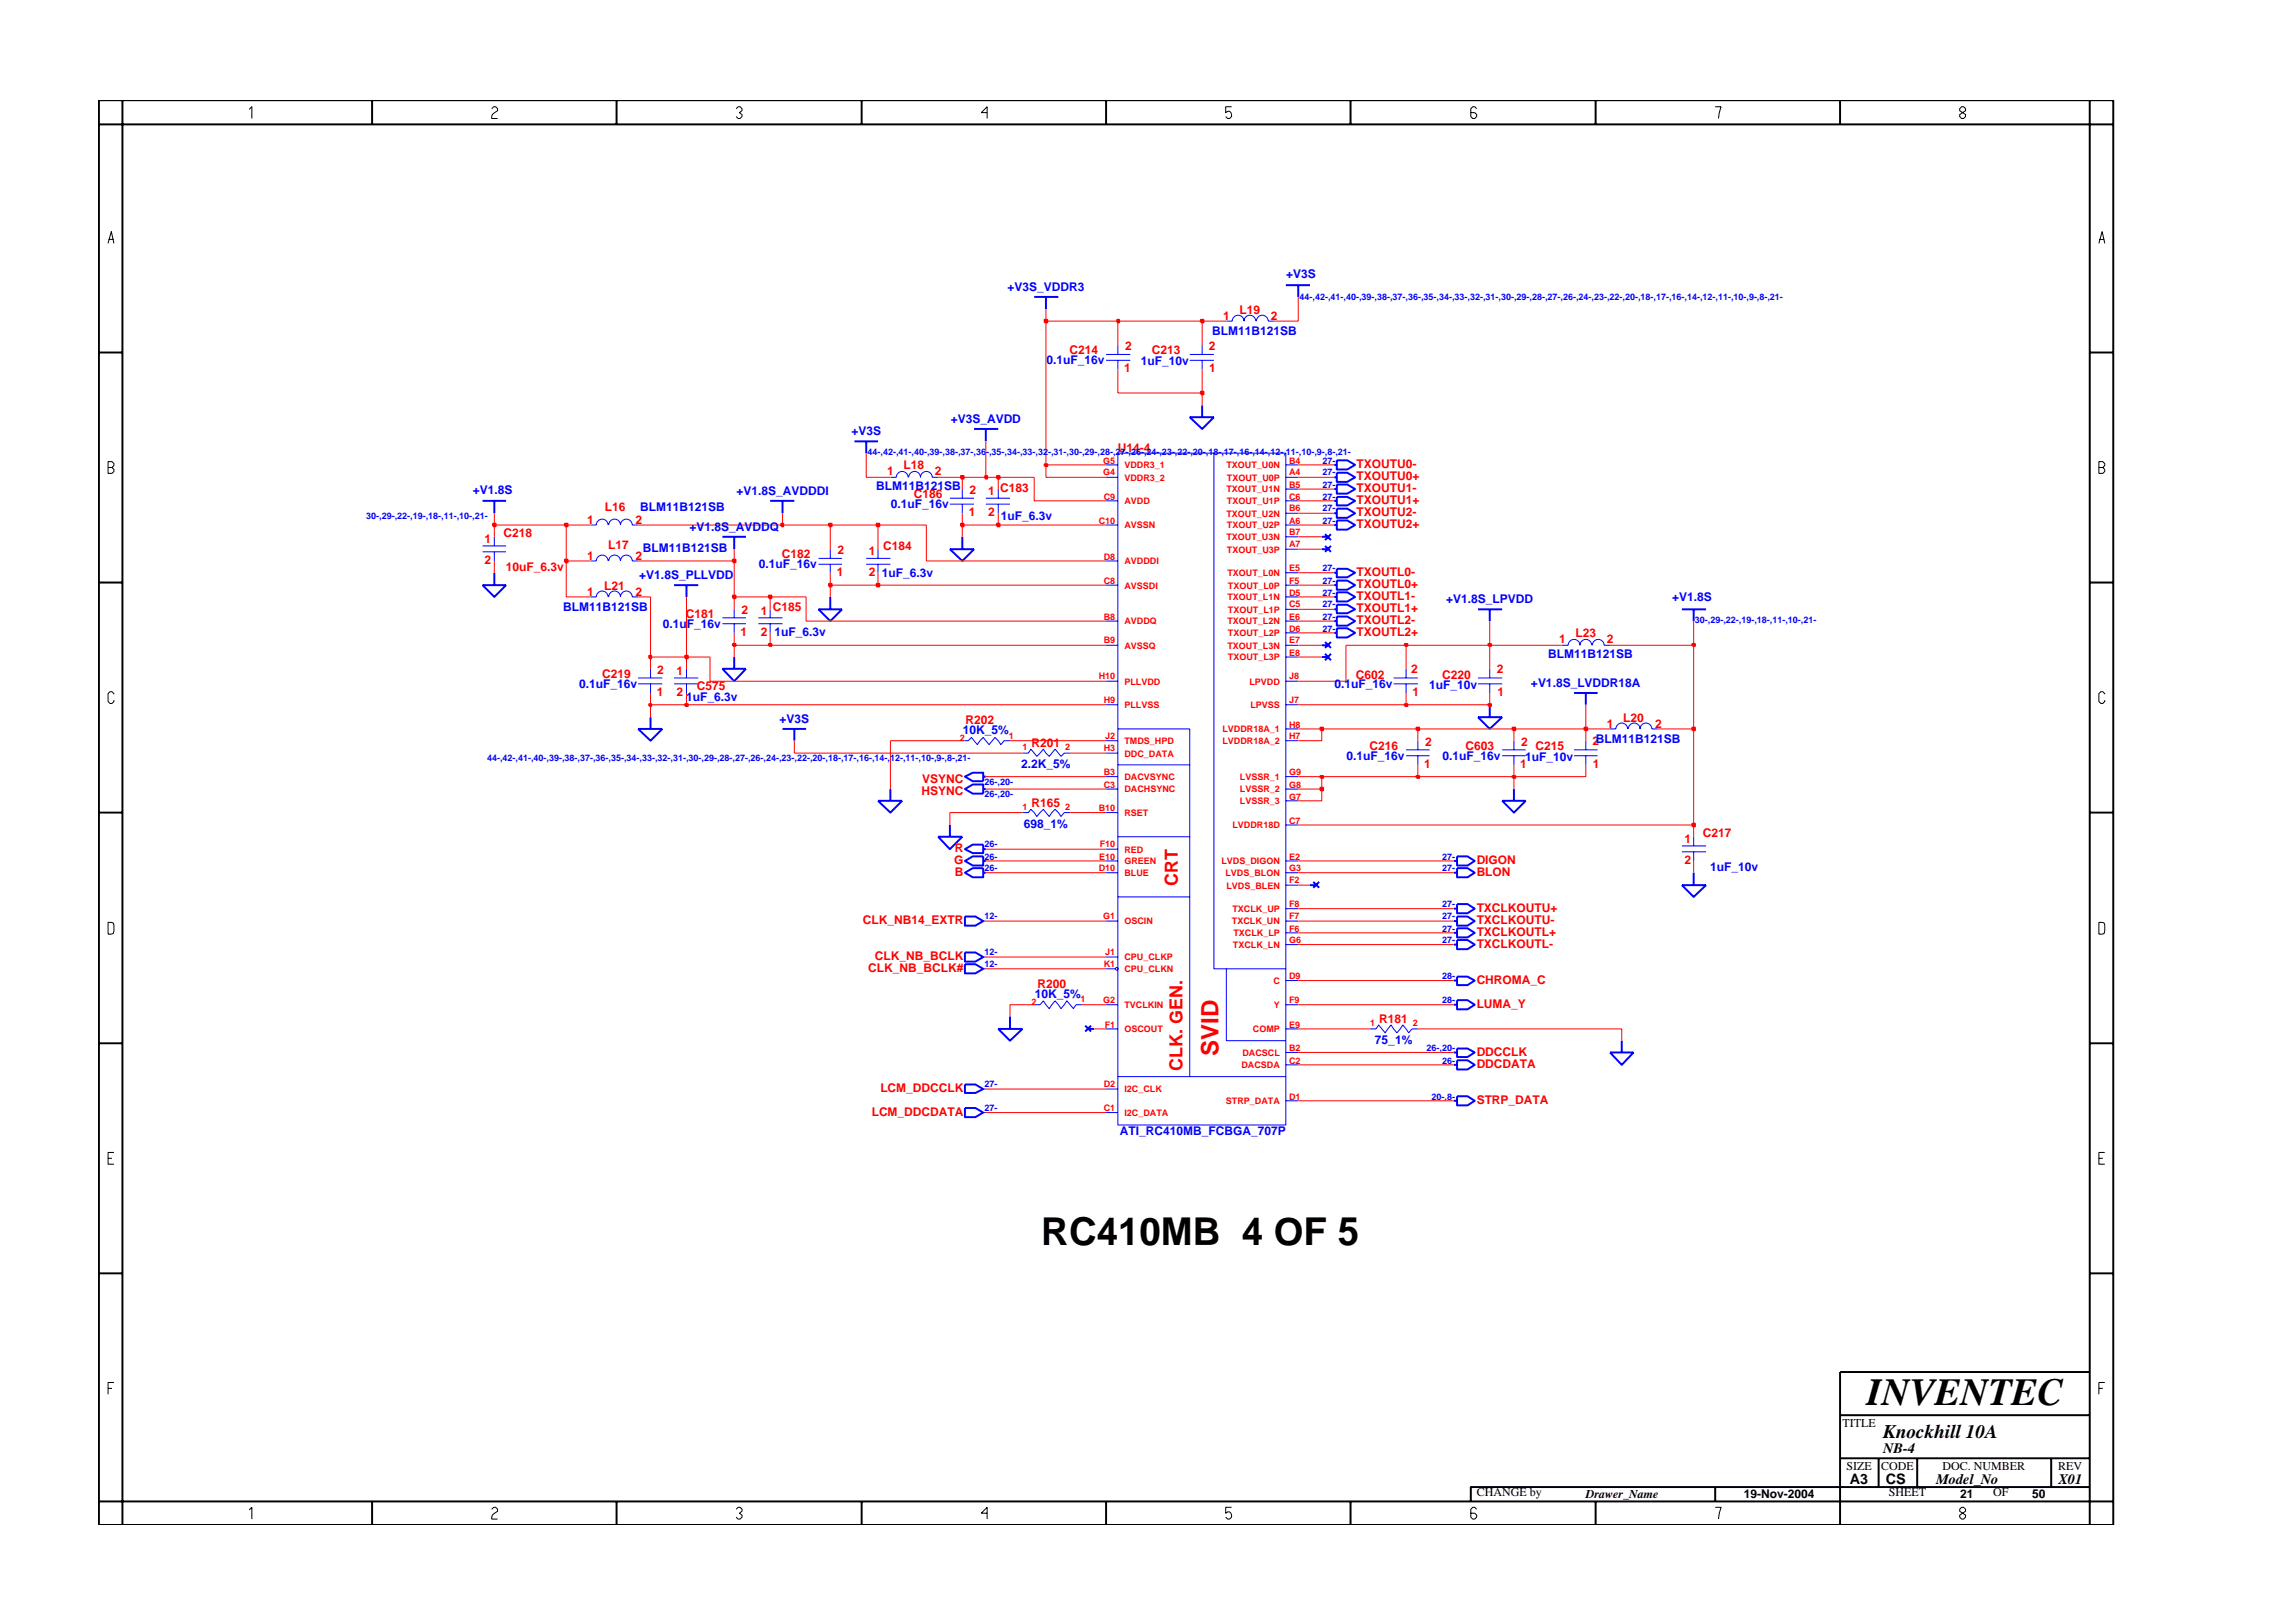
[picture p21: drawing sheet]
<svg xmlns="http://www.w3.org/2000/svg" width="297mm" height="210mm" viewBox="0 0 297 210" stroke-linecap="round" stroke-linejoin="round" font-family="sans-serif">
<defs><g id="words">
<g font-size="5">
<text x="134.9" y="161.3">RC410MB 4 OF 5</text>
<text x="241.8" y="182">INVENTEC</text>
</g>
<text font-size="3.1" fill="#f00" x="157.8" y="136.8" transform="rotate(-90 157.8 136.8)">SVID</text>
<text font-size="2.5" x="244" y="186.3">Knockhill 10A</text>
<g font-size="2.3" fill="#f00">
<text x="152.6" y="114.8" transform="rotate(-90 152.6 114.8)">CRT</text>
<text x="153.2" y="138.7" transform="rotate(-90 153.2 138.7)">CLK. GEN.</text>
</g>
<g font-size="1.9">
<text x="244" y="188.2">NB-4</text>
<text x="239.6" y="192.2">A3</text>
<text x="244.3" y="192.3">CS</text>
<text x="250.8" y="192.2">Model_No</text>
<text x="266.6" y="192.2">X01</text>
</g>
<g font-size="1.6" fill="#00f">
<text x="166.6" y="36">+V3S</text>
<text x="130.5" y="37.7">+V3S_VDDR3</text>
<text x="135.5" y="47.2">0.1uF_16v</text>
<text x="147.8" y="47.2">1uF_10v</text>
<text x="157" y="43.4">BLM11B121SB</text>
<text x="110.3" y="56.3">+V3S</text>
<text x="123.2" y="54.8">+V3S_AVDD</text>
<text x="61.3" y="63.9">+V1.8S</text>
<text x="95.4" y="64.1">+V1.8S_AVDDDI</text>
<text x="113.5" y="63.5">BLM11B121SB</text>
<text x="115.4" y="65.8">0.1uF_16v</text>
<text x="82.9" y="66.2">BLM11B121SB</text>
<text x="83.3" y="71.5">BLM11B121SB</text>
<text x="89.3" y="68.8">+V1.8S_AVDDQ</text>
<text x="129.6" y="67.3">1uF_6.3v</text>
<text x="82.8" y="75">+V1.8S_PLLVDD</text>
<text x="98.3" y="73.6">0.1uF_16v</text>
<text x="114.2" y="74.8">1uF_6.3v</text>
<text x="216.6" y="77.9">+V1.8S</text>
<text x="72.9" y="79.2">BLM11B121SB</text>
<text x="85.8" y="81.4">0.1uF_16v</text>
<text x="100.3" y="82.4">1uF_6.3v</text>
<text x="187.3" y="78.1">+V1.8S_LPVDD</text>
<text x="75" y="89.2">0.1uF_16v</text>
<text x="172.9" y="89.2">0.1uF_16v</text>
<text x="185.1" y="89.2">1uF_10v</text>
<text x="198.3" y="89">+V1.8S_LVDDR18A</text>
<text x="200.5" y="85.3">BLM11B121SB</text>
<text x="88.9" y="90.9">1uF_6.3v</text>
<text x="101" y="93.7">+V3S</text>
<text x="124.7" y="95.1">10K_5%</text>
<text x="132.3" y="99.5">2.2K_5%</text>
<text x="174.4" y="98.5">0.1uF_16v</text>
<text x="186.9" y="98.5">0.1uF_16v</text>
<text x="197.6" y="98.6">1uF_10v</text>
<text x="132.6" y="107.2">698_1%</text>
<text x="221.5" y="112.9">1uF_10v</text>
<text x="134.1" y="129.3">10K_5%</text>
<text x="178.1" y="135.2">75_1%</text>
<text x="145.1" y="147.1">ATI_RC410MB_FCBGA_707P</text>
</g>
<g font-size="1.6" fill="#f00">
<text x="158.4" y="41.4">1</text>
<text x="160.6" y="40.7">L19</text>
<text x="164.6" y="41.4">2</text>
<text x="138.5" y="45.8">C214</text>
<text x="145.7" y="45.4">2</text>
<text x="149.2" y="45.8">C213</text>
<text x="156.6" y="45.3">2</text>
<text x="145.6" y="48.2">1</text>
<text x="156.6" y="48.2">1</text>
<text x="144.8" y="58.5">U14-4</text>
<text x="114.9" y="61.6">1</text>
<text x="117.1" y="60.8">L18</text>
<text x="118.4" y="64.5">C186</text>
<text x="121.1" y="61.6">2</text>
<text x="125.6" y="64">2</text>
<text x="128" y="64.1">1 C183</text>
<text x="175.7" y="65.3">TXOUTU1+</text>
<text x="175.7" y="60.6">TXOUTU0-</text>
<text x="175.7" y="62.2">TXOUTU0+</text>
<text x="175.7" y="63.8">TXOUTU1-</text>
<text x="62.7" y="70.4">1</text>
<text x="65.2" y="69.6">C218</text>
<text x="76.1" y="67.8">1</text>
<text x="78.4" y="66.2">L16</text>
<text x="78.8" y="71.1">L17</text>
<text x="82.3" y="67.8">2</text>
<text x="108.5" y="71.8">2</text>
<text x="112.5" y="71.9">1</text>
<text x="114.4" y="71.2">C184</text>
<text x="125.5" y="66.9">1</text>
<text x="128" y="66.9">2</text>
<text x="175.7" y="66.8">TXOUTU2-</text>
<text x="175.7" y="68.4">TXOUTU2+</text>
<text x="62.7" y="73.1">2</text>
<text x="65.5" y="74">10uF_6.3v</text>
<text x="76.1" y="72.5">1</text>
<text x="76.1" y="77.2">1</text>
<text x="78.3" y="76.4">L21</text>
<text x="82.3" y="72.5">2</text>
<text x="82.3" y="77.2">2</text>
<text x="101.3" y="72.2">C182</text>
<text x="108.4" y="74.6">1</text>
<text x="112.5" y="74.6">2</text>
<text x="175.7" y="74.6">TXOUTL0-</text>
<text x="175.7" y="76.2">TXOUTL0+</text>
<text x="175.7" y="77.7">TXOUTL1-</text>
<text x="88.8" y="80">C181</text>
<text x="95.9" y="82.4">1</text>
<text x="96" y="79.6">2</text>
<text x="98.6" y="79.7">1</text>
<text x="98.6" y="82.4">2</text>
<text x="100.1" y="79.2">C185</text>
<text x="175.7" y="79.3">TXOUTL1+</text>
<text x="175.7" y="80.9">TXOUTL2-</text>
<text x="175.7" y="82.4">TXOUTL2+</text>
<text x="202" y="83.3">1</text>
<text x="204.1" y="82.6">L23</text>
<text x="208.1" y="83.3">2</text>
<text x="78" y="87.8">C219</text>
<text x="85.1" y="87.3">2</text>
<text x="87.6" y="87.4">1</text>
<text x="90.3" y="89.3">C575</text>
<text x="175.6" y="88">C602</text>
<text x="182.8" y="87.2">2</text>
<text x="186.8" y="88">C220</text>
<text x="193.9" y="87.2">2</text>
<text x="85.1" y="90.2">1</text>
<text x="87.6" y="90.2">2</text>
<text x="125.1" y="93.8">R202</text>
<text x="183" y="90.2">1</text>
<text x="194" y="90.2">1</text>
<text x="208.1" y="94.3">1</text>
<text x="210.3" y="93.5">L20</text>
<text x="214.4" y="94.3">2</text>
<text x="119.5" y="101.4">VSYNC</text>
<text x="133.6" y="96.8">R201</text>
<text x="177.4" y="97.1">C216</text>
<text x="184.5" y="99.5">1</text>
<text x="184.6" y="96.7">2</text>
<text x="189.9" y="97.1">C603</text>
<text x="196.9" y="99.5">1</text>
<text x="197" y="96.7">2</text>
<text x="198.9" y="97.1">C215</text>
<text x="206.3" y="96.5">2BLM11B121SB</text>
<text x="206.3" y="99.5">1</text>
<text x="119.4" y="103">HSYNC</text>
<text x="133.6" y="104.5">R165</text>
<text x="123.6" y="111.9">G</text>
<text x="123.7" y="110.3">R</text>
<text x="123.7" y="113.5">B</text>
<text x="191.3" y="113.5">BLON</text>
<text x="191.3" y="111.9">DIGON</text>
<text x="218.2" y="109.2">1</text>
<text x="218.2" y="111.9">2</text>
<text x="220.6" y="108.4">C217</text>
<text x="111.8" y="119.7">CLK_NB14_EXTR</text>
<text x="191.3" y="119.7">TXCLKOUTU-</text>
<text x="191.3" y="118.1">TXCLKOUTU+</text>
<text x="112.5" y="125.9">CLK_NB_BCLK#</text>
<text x="113.3" y="124.3">CLK_NB_BCLK</text>
<text x="191.3" y="121.3">TXCLKOUTL+</text>
<text x="191.3" y="122.8">TXCLKOUTL-</text>
<text x="134.4" y="128">R200</text>
<text x="191.3" y="130.6">LUMA_Y</text>
<text x="191.3" y="127.4">CHROMA_C</text>
<text x="178.7" y="132.5">R181</text>
<text x="191.3" y="136.8">DDCCLK</text>
<text x="114" y="141.4">LCM_DDCCLK</text>
<text x="191.3" y="143">STRP_DATA</text>
<text x="191.3" y="138.4">DDCDATA</text>
<text x="112.9" y="144.5">LCM_DDCDATA</text>
</g>
<g font-size="1.6">
<text x="238.7" y="184.8">TITLE</text>
<text x="239.2" y="190.4">SIZE</text>
<text x="243.7" y="190.4">CODE</text>
<text x="251.6" y="190.4">DOC. NUMBER</text>
<text x="266.6" y="190.4">REV</text>
<text x="191.3" y="193.9">CHANGE by</text>
<text x="205.4" y="194.1">Drawer_Name</text>
<text x="225.9" y="194.1">19-Nov-2004</text>
<text x="244.7" y="193.9">SHEET</text>
<text x="253.9" y="194.1">21</text>
<text x="258.2" y="193.9">OF</text>
<text x="263.3" y="194.1">50</text>
</g>
<g font-size="1.2" fill="#00f">
<text x="168.3" y="38.8">44-,42-,41-,40-,39-,38-,37-,36-,35-,34-,33-,32-,31-,30-,29-,28-,27-,26-,24-,23-,22-,20-,18-,17-,16-,14-,12-,11-,10-,9-,8-,21-</text>
<text x="112.4" y="59">44-,42-,41-,40-,39-,38-,37-,36-,35-,34-,33-,32-,31-,30-,29-,28-,27-,26-,24-,23-,22-,20-,18-,17-,16-,14-,12-,11-,10-,9-,8-,21-</text>
<text x="171.3" y="60.1">27-</text>
<text x="171.3" y="63.2">27-</text>
<text x="171.3" y="61.6">27-</text>
<text x="171.3" y="64.7">27-</text>
<text x="47.4" y="67.2">30-,29-,22-,19-,18-,11-,10-,21-</text>
<text x="171.3" y="67.8">27-</text>
<text x="171.3" y="66.2">27-</text>
<text x="171.3" y="74">27-</text>
<text x="171.3" y="75.6">27-</text>
<text x="171.3" y="77.2">27-</text>
<text x="171.3" y="80.3">27-</text>
<text x="171.3" y="81.8">27-</text>
<text x="171.3" y="78.7">27-</text>
<text x="219.6" y="80.7">30-,29-,22-,19-,18-,11-,10-,21-</text>
<text x="63.1" y="98.5">44-,42-,41-,40-,39-,38-,37-,36-,35-,34-,33-,32-,31-,30-,29-,28-,27-,26-,24-,23-,22-,20-,18-,17-,16-,14-,12-,11-,10-,9-,8-,21-</text>
<text x="127.5" y="101.7">26-,20-</text>
<text x="127.5" y="103.3">26-,20-</text>
<text x="127.5" y="112.9">26-</text>
<text x="127.5" y="109.8">26-</text>
<text x="127.5" y="111.4">26-</text>
<text x="186.8" y="111.4">27-</text>
<text x="186.8" y="112.9">27-</text>
<text x="127.5" y="119.1">12-</text>
<text x="186.8" y="119.1">27-</text>
<text x="186.8" y="117.5">27-</text>
<text x="127.5" y="123.7">12-</text>
<text x="127.5" y="125.3">12-</text>
<text x="186.8" y="120.7">27-</text>
<text x="186.8" y="122.2">27-</text>
<text x="186.8" y="130">28-</text>
<text x="186.8" y="126.9">28-</text>
<text x="184.8" y="136.2">26-,20-</text>
<text x="186.8" y="137.8">26-</text>
<text x="127.5" y="144">27-</text>
<text x="127.5" y="140.8">27-</text>
<text x="185.5" y="142.4">20-,8-</text>
</g>
<g font-size="1.2" fill="#f00">
<text x="142.9" y="60.1">G5</text>
<text x="142.9" y="61.6">G4</text>
<text x="143" y="64.7">C9</text>
<text x="145.7" y="65.3">AVDD</text>
<text x="145.7" y="60.7">VDDR3_1</text>
<text x="145.7" y="62.3">VDDR3_2</text>
<text x="158.9" y="60.7">TXOUT_U0N</text>
<text x="158.9" y="63.8">TXOUT_U1N</text>
<text x="158.9" y="62.3">TXOUT_U0P</text>
<text x="158.9" y="65.3">TXOUT_U1P</text>
<text x="167" y="60.1">B4</text>
<text x="167" y="61.6">A4</text>
<text x="167" y="63.2">B5</text>
<text x="167" y="64.7">C6</text>
<text x="142.3" y="67.8">C10</text>
<text x="145.7" y="68.5">AVSSN</text>
<text x="158.9" y="66.9">TXOUT_U2N</text>
<text x="158.9" y="70">TXOUT_U3N</text>
<text x="158.9" y="68.5">TXOUT_U2P</text>
<text x="158.9" y="71.6">TXOUT_U3P</text>
<text x="167" y="66.2">B6</text>
<text x="167" y="67.8">A6</text>
<text x="167" y="69.4">B7</text>
<text x="167" y="70.9">A7</text>
<text x="143" y="72.5">D8</text>
<text x="143" y="75.6">C8</text>
<text x="145.7" y="73.1">AVDDDI</text>
<text x="145.7" y="76.2">AVSSDI</text>
<text x="159" y="77.8">TXOUT_L1N</text>
<text x="159" y="74.6">TXOUT_L0N</text>
<text x="159.1" y="76.2">TXOUT_L0P</text>
<text x="167" y="75.6">F5</text>
<text x="167" y="77.2">D5</text>
<text x="167" y="74">E5</text>
<text x="143" y="80.3">B8</text>
<text x="143" y="83.3">B9</text>
<text x="145.7" y="80.9">AVDDQ</text>
<text x="159" y="80.9">TXOUT_L2N</text>
<text x="159.1" y="82.4">TXOUT_L2P</text>
<text x="159.1" y="79.4">TXOUT_L1P</text>
<text x="167" y="81.8">D6</text>
<text x="167" y="83.3">E7</text>
<text x="167" y="78.7">C5</text>
<text x="167" y="80.3">E6</text>
<text x="142.3" y="88">H10</text>
<text x="145.7" y="84">AVSSQ</text>
<text x="145.7" y="88.7">PLLVDD</text>
<text x="159" y="84">TXOUT_L3N</text>
<text x="159.1" y="85.6">TXOUT_L3P</text>
<text x="161.9" y="88.7">LPVDD</text>
<text x="167" y="84.9">E8</text>
<text x="167" y="88">J8</text>
<text x="124.3" y="96">2</text>
<text x="130.7" y="95.7">1</text>
<text x="143" y="91.1">H9</text>
<text x="143.2" y="95.8">J2</text>
<text x="145.7" y="91.7">PLLVSS</text>
<text x="158.4" y="94.9">LVDDR18A_1</text>
<text x="162" y="91.7">LPVSS</text>
<text x="167" y="94.3">H8</text>
<text x="167" y="95.8">H7</text>
<text x="167" y="91.1">J7</text>
<text x="132.4" y="97.1">1</text>
<text x="138" y="97.1">2</text>
<text x="143" y="100.4">B3</text>
<text x="143" y="97.3">H3</text>
<text x="145.7" y="96.4">TMDS_HPD</text>
<text x="145.7" y="101.1">DACVSYNC</text>
<text x="145.7" y="98">DDC_DATA</text>
<text x="158.4" y="96.4">LVDDR18A_2</text>
<text x="160.6" y="101.1">LVSSR_1</text>
<text x="167" y="100.4">G9</text>
<text x="132.4" y="104.9">1</text>
<text x="138" y="104.9">2</text>
<text x="142.3" y="105.1">B10</text>
<text x="143" y="102.1">C3</text>
<text x="145.7" y="102.7">DACHSYNC</text>
<text x="145.7" y="105.7">RSET</text>
<text x="159.7" y="107.3">LVDDR18D</text>
<text x="160.6" y="102.7">LVSSR_2</text>
<text x="160.6" y="104.2">LVSSR_3</text>
<text x="167" y="106.7">C7</text>
<text x="167" y="102.1">G8</text>
<text x="167" y="103.6">G7</text>
<text x="142.3" y="112.9">D10</text>
<text x="142.4" y="111.4">E10</text>
<text x="142.5" y="109.8">F10</text>
<text x="145.7" y="110.4">RED</text>
<text x="145.7" y="113.5">BLUE</text>
<text x="145.7" y="112">GREEN</text>
<text x="158.2" y="112">LVDS_DIGON</text>
<text x="158.7" y="113.5">LVDS_BLON</text>
<text x="167" y="112.9">G3</text>
<text x="167" y="111.4">E2</text>
<text x="142.9" y="119.1">G1</text>
<text x="145.7" y="119.8">OSCIN</text>
<text x="158.9" y="115.1">LVDS_BLEN</text>
<text x="159.6" y="119.8">TXCLK_UN</text>
<text x="159.7" y="118.2">TXCLK_UP</text>
<text x="167" y="119.1">F7</text>
<text x="167" y="117.5">F8</text>
<text x="167" y="114.4">F2</text>
<text x="143" y="125.3">K1</text>
<text x="143.2" y="123.7">J1</text>
<text x="145.7" y="125.9">CPU_CLKN</text>
<text x="145.7" y="124.4">CPU_CLKP</text>
<text x="159.7" y="122.8">TXCLK_LN</text>
<text x="159.8" y="121.3">TXCLK_LP</text>
<text x="167" y="122.2">G6</text>
<text x="167" y="120.7">F6</text>
<text x="133.6" y="130.2">2</text>
<text x="140" y="129.9">1</text>
<text x="142.9" y="130">G2</text>
<text x="145.7" y="130.6">TVCLKIN</text>
<text x="165" y="127.5">C</text>
<text x="165" y="130.6">Y</text>
<text x="167" y="126.9">D9</text>
<text x="167" y="130">F9</text>
<text x="143.1" y="133.1">F1</text>
<text x="145.7" y="133.7">OSCOUT</text>
<text x="161" y="136.8">DACSCL</text>
<text x="162.3" y="133.7">COMP</text>
<text x="167" y="133.1">E9</text>
<text x="167" y="136.2">B2</text>
<text x="167" y="137.8">C2</text>
<text x="177.5" y="132.9">1</text>
<text x="183" y="132.9">2</text>
<text x="143" y="140.8">D2</text>
<text x="143" y="144">C1</text>
<text x="145.7" y="141.5">I2C_CLK</text>
<text x="158.8" y="143">STRP_DATA</text>
<text x="160.8" y="138.4">DACSDA</text>
<text x="167" y="142.4">D1</text>
<text x="145.7" y="144.6">I2C_DATA</text>
</g>
</g></defs>
<g fill="none" stroke="#00f" stroke-width=".25">
<path d="M134 38.5h3.1M135.5 38.5v1.6M166.6 36.9h3.1M168.2 36.9v1.6M110.7 57.2h3M112.2 57.2v1.5M126.2 55.6h3.1M127.7 55.6v1.6M154.1 54h3.2l-1.6 1.6zM155.7 52.5v1.5M173.2 59.6h1.3l1 .6-1 .6h-1.3zM62.5 75.8h3.1l-1.6 1.5z"/>
<path d="M62.5 64.9h3.1M64 64.9v1.6M64 74.2v1.6M87.3 75.8h3.2M88.9 75.8v1.5M93.6 69.5h3M95.1 69.5v1.6M99.8 64.9h3.1M101.4 64.9v1.6M106 78.9h3.1l-1.5 1.6zM107.6 77.3v1.6M123 71.1h3.2l-1.5 1.6z"/>
<path d="M124.7 69.5v1.6M171.2 69.5h.8M171.2 71.1h.8M171.6 69.2l.8 .8M171.6 70.7l.8 .8M172.4 69.2l-.8 .8M172.4 70.7l-.8 .8M172.8 78.9h.4M172.8 77.3h.4M172.8 63.4h.4M172.8 60.2h.4M172.8 74.2h.4"/>
<path d="M172.8 64.9h.4M172.8 75.8h.4M172.8 61.8h.4M172.8 68h.4M172.8 66.5h.4M173.2 76.7h1.3l1 .6-1 .6h-1.3zM173.2 78.3h1.3l1 .6-1 .5h-1.3zM173.2 62.8h1.3l1 .6-1 .6h-1.3zM173.2 73.7h1.3l1 .5-1 .6h-1.3zM173.2 61.2h1.3l1 .6-1 .6h-1.3zM173.2 67.4h1.3l1 .6-1 .6h-1.3zM173.2 79.9h1.3l1 .6-1 .6h-1.3z"/>
<path d="M173.2 64.4h1.3l1 .5-1 .6h-1.3zM173.2 65.9h1.3l1 .6-1 .6h-1.3zM173.2 75.2h1.3l1 .6-1 .6h-1.3zM191.5 78.9h3.1M193 78.9v1.6M217.9 78.9h3.1M219.4 78.9v1.6M82.7 94.4h3.1l-1.5 1.6zM84.3 92.9v1.5M93.6 86.6h3l-1.5 1.7zM95.1 85.1v1.5M101.4 94.4h3"/>
<path d="M102.9 94.4v1.6M171.2 85.1h.8M171.2 83.6h.8M171.6 84.7l.8 .8M171.6 83.2l.8 .7M172.4 84.7l-.8 .8M172.4 83.2l-.8 .7M172.8 80.5h.4M172.8 82h.4M173.2 81.4h1.3l1 .6-1 .6h-1.3zM191.5 92.9h3.1l-1.6 1.5zM193 91.3v1.6"/>
<path d="M203.9 89.8h3.1M205.4 89.8v1.5M113.7 103.7h3.2l-1.6 1.6zM115.3 102.2v1.5M121.5 108.4h3.2l-1.7 1.6zM123 106.9v1.5M125 113.1l1-.6h1.4v1.2h-1.4zM125 118.7h1.4l1 .6-1 .6h-1.4zM125 100.6l1-.5h1.4v1.1h-1.4zM125 102.2l1-.6h1.4v1.2h-1.4zM125 111.5l1-.6h1.4v1.2h-1.4zM125 110l1-.6h1.4v1.1h-1.4z"/>
<path d="M127.4 113.1h.3M127.4 100.6h.3M127.4 102.2h.3M127.4 111.5h.3M127.4 110h.3M169.7 114.7h.8M170.1 114.2l.8 .8M170.9 114.2l-.8 .8M188.3 113.1h.5M188.3 119.3h.5M188.3 117.7h.5M188.3 111.5h.5"/>
<path d="M188.8 118.7h1.3l.9 .6-.9 .6h-1.3zM188.8 117.1h1.3l.9 .6-.9 .6h-1.3zM188.8 110.9h1.3l.9 .6-.9 .6h-1.3zM188.8 112.5h1.3l.9 .6-.9 .6h-1.3zM194.6 103.7h3l-1.5 1.6zM196.1 102.2v1.5M217.9 114.7h3.1l-1.6 1.5zM219.4 113.1v1.6M125 123.4h1.4l1 .6-1 .6h-1.4zM125 124.9h1.4l1 .6-1 .6h-1.4zM129.3 133.3h3.1l-1.6 1.5zM130.8 131.7v1.6"/>
<path d="M140.6 132.9l.7 .7M140.9 133.3h.9M141.3 132.9l-.7 .7M188.3 138h.5M188.3 120.8h.5M188.3 122.4h.5M188.3 127h.5M188.3 136.3h.5M188.3 130.2h.5M188.8 137.4h1.3l.9 .6-.9 .5h-1.3zM188.8 120.3h1.3l.9 .5-.9 .6h-1.3zM188.8 121.8h1.3l.9 .6-.9 .6h-1.3z"/>
<path d="M188.8 126.5h1.3l.9 .5-.9 .6h-1.3zM188.8 135.8h1.3l.9 .5-.9 .6h-1.3zM188.8 129.6h1.3l.9 .6-.9 .6h-1.3zM208.6 136.3h3l-1.5 1.7zM210.1 134.8v1.5M125 143.5h1.4l1 .6-1 .6h-1.4zM125 140.5h1.4l1 .6-1 .5h-1.4zM188.3 142.6h.5M188.8 142h1.3l.9 .6-.9 .6h-1.3z"/>
</g>
<g fill="none" stroke="#00f" stroke-width=".13">
<path d="M143.3 46.7h3.1M143.3 45.9h3.1M144.8 58.7h21.8v87h-21.8zM144.8 44.7v1.2M144.8 46.7v1.2M154.1 46.7h3.2M154.1 45.9h3.2M155.7 44.7v1.2M155.7 46.7v1.2M157.3 58.7v66.8h9.3M158.9 41.6h.7a.76 .76 0 0 1 .8-.8 .76 .76 0 0 1 .7 .8 .76 .76 0 0 1 .8-.8 .76 .76 0 0 1 .8 .8M162.8 41.6a.76 .76 0 0 1 .7-.8 .76 .76 0 0 1 .8 .8h.7"/>
<path d="M62.5 70.7h3.1M62.5 71.5h3.1M64 69.5v1.2M64 71.5v1.2M76.5 68h.7a.76 .76 0 0 1 .8-.7 .76 .76 0 0 1 .8 .7M76.5 72.7h.7a.76 .76 0 0 1 .8-.8 .76 .76 0 0 1 .8 .8M76.5 77.3h.7a.76 .76 0 0 1 .8-.7 .76 .76 0 0 1 .8 .7M78.9 68a.76 .76 0 0 1 .7-.7 .76 .76 0 0 1 .8 .7 .76 .76 0 0 1 .7-.7 .76 .76 0 0 1 .8 .7h.8M78.9 72.7a.76 .76 0 0 1 .7-.8 .76 .76 0 0 1 .8 .8 .76 .76 0 0 1 .7-.8 .76 .76 0 0 1 .8 .8h.8M78.9 77.3a.76 .76 0 0 1 .7-.7 .76 .76 0 0 1 .8 .7 .76 .76 0 0 1 .7-.7 .76 .76 0 0 1 .8 .7h.8M95.1 78.9v1.1M99.8 78.9v1.1"/>
<path d="M106 72.3h3.1M106 73.1h3.1M107.6 71.1v1.2M107.6 73.1v1.1M112.2 72.3h3.1M112.2 73.1h3.1M113.7 71.1v1.2M113.7 73.1v1.1M115.3 61.8h.8a.76 .76 0 0 1 .8-.7 .76 .76 0 0 1 .7 .7M117.7 61.8a.76 .76 0 0 1 .8-.7 .76 .76 0 0 1 .7 .7 .76 .76 0 0 1 .8-.7 .76 .76 0 0 1 .8 .7h.7M123 65.3h3.2M123 64.5h3.2"/>
<path d="M124.7 63.4v1.1M124.7 65.3v1.2M127.7 65.3h3.1M127.7 64.5h3.1M129.3 63.4v1.1M129.3 65.3v1.2M143.3 68h1.5M143.3 61.8h1.5M143.3 72.7h1.5M143.3 60.2h1.5M143.3 64.9h1.5M143.3 75.8h1.5"/>
<path d="M166.6 68h1.6M166.6 61.8h1.6M166.6 77.3h1.6M166.6 60.2h1.6M166.6 64.9h1.6M166.6 75.8h1.6M166.6 63.4h1.6M166.6 66.5h1.6M166.6 69.5h1.6M166.6 71.1h1.6M166.6 74.2h1.6M166.6 78.9h1.6"/>
<path d="M82.7 88.6h3.1M82.7 87.8h3.1M84.3 86.6v1.2M84.3 88.6v1.2M87.3 88.6h3.2M87.3 87.8h3.2M88.9 86.6v1.2M88.9 88.6v1.2M93.6 80h3M93.6 80.8h3M95.1 80.8v1.2M98.2 80h3.2"/>
<path d="M98.2 80.8h3.2M99.8 80.8v1.2M124.7 96h.7l.4-.5 .8 1 .8-1 .7 1 .8-1 .8 1 .4-.5h.7M132.4 97.6h.8l.3-.5 .8 .9 .9-.9 .7 .9 .8-.9 .7 .9 .5-.4h.7M143.3 83.6h1.5M143.3 96h1.5M143.3 97.6h1.5M143.3 80.5h1.5M143.3 88.3h1.5M143.3 91.3h1.5M144.8 94.4h9.3v45.1h12.5M144.8 99.1h9.3"/>
<path d="M166.6 83.6h1.6M166.6 96h1.6M166.6 94.4h1.6M166.6 80.5h1.6M166.6 88.3h1.6M166.6 91.3h1.6M166.6 82h1.6M166.6 85.1h1.6M180.5 88.6h3.2M180.5 87.8h3.2M182.1 86.6v1.2M182.1 88.6v1.2"/>
<path d="M182.1 97.9h3.1M182.1 97.1h3.1M183.7 96v1.1M183.7 97.9v1.2M191.5 88.6h3.1M191.5 87.8h3.1M193 86.6v1.2M193 88.6v1.2M194.6 97.9h3M194.6 97.1h3M196.1 96v1.1M196.1 97.9v1.2"/>
<path d="M202.3 83.6h.8a.76 .76 0 0 1 .8-.8 .76 .76 0 0 1 .8 .8 .76 .76 0 0 1 .7-.8 .76 .76 0 0 1 .8 .8M203.9 97.9h3.1M203.9 97.1h3.1M205.4 96v1.1M205.4 97.9v1.2M206.3 83.6a.76 .76 0 0 1 .7-.8 .76 .76 0 0 1 .8 .8h.8M208.6 94.4h.7a.76 .76 0 0 1 .8-.7 .76 .76 0 0 1 .7 .7M210.9 94.4a.76 .76 0 0 1 .8-.7 .76 .76 0 0 1 .8 .7 .76 .76 0 0 1 .7-.7 .76 .76 0 0 1 .8 .7h.7M127.4 119.3h.3M132.4 105.3h.8l.3-.5 .8 1 .9-1 .7 1 .8-1 .7 1 .5-.5h.7M143.3 119.3h1.5M143.3 105.3h1.5"/>
<path d="M143.3 100.6h1.5M143.3 102.2h1.5M143.3 110h1.5M143.3 111.5h1.5M143.3 113.1h1.5M144.8 108.4h9.3M144.8 116.2h9.3M166.6 119.3h1.6M166.6 100.6h1.6M166.6 102.2h1.6M166.6 111.5h1.6M166.6 113.1h1.6"/>
<path d="M166.6 103.7h1.6M166.6 106.9h1.6M166.6 114.7h1.6M166.6 117.7h1.6M217.9 109.6h3.1M217.9 110.3h3.1M219.4 108.4v1.2M219.4 110.3v1.2M127.4 124h.3M127.4 125.5h.3M134 130.2h.7l.5-.5 .7 1 .8-1 .7 1 .8-1 .9 1 .3-.5h.8M143.3 133.3h1.5"/>
<path d="M143.3 130.2h1.5M143.3 124h1.5M143.3 125.5h1.2M144.8 139.5h9.3M158.9 125.5v9.3h7.7M166.6 133.3h1.6M166.6 130.2h1.6M166.6 120.8h1.6M166.6 122.4h1.6M166.6 127h1.6M166.6 136.3h1.6M166.6 138h1.6"/>
<path d="M177.5 133.3h.8l.3-.5 .8 1 .8-1 .8 1 .7-1 .8 1 .4-.5h.8M127.4 144.1h.3M127.4 141.1h.3M143.3 144.1h1.5M143.3 141.1h1.5M166.6 142.6h1.6"/>
<circle cx="144.7" cy="125.5" r=".17"/>
</g>
<g fill="none" stroke="#f00" stroke-width=".13">
<path d="M123 105.3v1.6M127.7 119.3h15.6M127.7 113.1h15.6M127.7 111.5h15.6M127.7 110h15.6M168.2 119.3h20.1M168.2 117.7h20.1M168.2 114.7h1.5M168.2 113.1h20.1M168.2 106.9h51.2v1.5M168.2 111.5h20.1M219.4 111.5v1.6"/>
<path d="M127.7 125.5h15.6M127.7 124h15.6M134 130.2h-3.2v1.5M140.2 130.2h3.1M141.8 133.3h1.5M168.2 138h20.1M168.2 136.3h20.1M168.2 133.3h9.3M168.2 130.2h20.1M168.2 127h20.1M168.2 122.4h20.1M168.2 120.8h20.1"/>
<path d="M183.7 133.3h26.4v1.5M127.7 144.1h15.6M127.7 141.1h15.6M168.2 142.6h20.1"/>
</g>
<path d="M219.2 106.7h.4v.3h-.4z" fill="#8e2323"/>
<path d="M219.2 106.7h.4v.3h-.4z" fill="none" stroke="#f00" stroke-width=".25"/>
<path d="M115.3 96v6.2M219.4 94.4v12.5M123 105.3h9.4M127.7 102.2h15.6M138.6 105.3h4.7M168.2 102.2h3v1.5h-3" fill="none" stroke="#f00" stroke-width=".13"/>
<path d="M171.1 102.1h.3v.3h-.3z" fill="#8e2323"/>
<path d="M171.1 102.1h.3v.3h-.3z" fill="none" stroke="#f00" stroke-width=".25"/>
<path d="M127.7 100.6h15.6M168.2 100.6h3v1.6M196.1 100.6v1.6" fill="none" stroke="#f00" stroke-width=".13"/>
<path d="M171.1 100.5h.3v.3h-.3z" fill="#8e2323"/>
<path d="M171.1 100.5h.3v.3h-.3z" fill="none" stroke="#f00" stroke-width=".25"/>
<path d="M171.2 100.6h12.5" fill="none" stroke="#f00" stroke-width=".13"/>
<path d="M183.5 100.5h.3v.3h-.3z" fill="#8e2323"/>
<path d="M183.5 100.5h.3v.3h-.3z" fill="none" stroke="#f00" stroke-width=".25"/>
<path d="M183.7 99.1v1.5h12.4" fill="none" stroke="#f00" stroke-width=".13"/>
<path d="M195.9 100.5h.4v.3h-.4z" fill="#8e2323"/>
<path d="M195.9 100.5h.4v.3h-.4z" fill="none" stroke="#f00" stroke-width=".25"/>
<path d="M102.9 96v1.6h29.5M115.3 96h9.4M130.8 96h12.5M138.6 97.6h4.7M168.2 94.4h3v1.6h-3M183.7 94.4v1.6M196.1 99.1v1.5h9.3v-1.5M196.1 94.4v1.6M205.4 94.4v1.6" fill="none" stroke="#f00" stroke-width=".13"/>
<path d="M171.1 94.3h.3v.3h-.3z" fill="#8e2323"/>
<path d="M171.1 94.3h.3v.3h-.3z" fill="none" stroke="#f00" stroke-width=".25"/>
<path d="M171.2 94.4h12.5" fill="none" stroke="#f00" stroke-width=".13"/>
<path d="M183.5 94.3h.3v.3h-.3z" fill="#8e2323"/>
<path d="M183.5 94.3h.3v.3h-.3z" fill="none" stroke="#f00" stroke-width=".25"/>
<path d="M183.7 94.4h12.4" fill="none" stroke="#f00" stroke-width=".13"/>
<path d="M195.9 94.3h.4v.3h-.4z" fill="#8e2323"/>
<path d="M195.9 94.3h.4v.3h-.4z" fill="none" stroke="#f00" stroke-width=".25"/>
<path d="M196.1 94.4h9.3" fill="none" stroke="#f00" stroke-width=".13"/>
<path d="M205.3 94.3h.3v.3h-.3z" fill="#8e2323"/>
<path d="M205.3 94.3h.3v.3h-.3z" fill="none" stroke="#f00" stroke-width=".25"/>
<path d="M205.4 91.3v3.1h3.2M214.7 94.4h4.7" fill="none" stroke="#f00" stroke-width=".13"/>
<path d="M219.2 94.3h.4v.3h-.4z" fill="#8e2323"/>
<path d="M219.2 94.3h.4v.3h-.4z" fill="none" stroke="#f00" stroke-width=".25"/>
<path d="M84.3 91.3v1.6M219.4 83.6v10.8" fill="none" stroke="#f00" stroke-width=".13"/>
<path d="M84.1 91.2h.3v.3h-.3z" fill="#8e2323"/>
<path d="M84.1 91.2h.3v.3h-.3z" fill="none" stroke="#f00" stroke-width=".25"/>
<path d="M84.3 89.8v1.5h4.6" fill="none" stroke="#f00" stroke-width=".13"/>
<path d="M88.8 91.2h.3v.3h-.3z" fill="#8e2323"/>
<path d="M88.8 91.2h.3v.3h-.3z" fill="none" stroke="#f00" stroke-width=".25"/>
<path d="M88.9 89.8v1.5h54.4M168.2 91.3h13.9" fill="none" stroke="#f00" stroke-width=".13"/>
<path d="M182 91.2h.3v.3h-.3z" fill="#8e2323"/>
<path d="M182 91.2h.3v.3h-.3z" fill="none" stroke="#f00" stroke-width=".25"/>
<path d="M182.1 89.8v1.5h10.9" fill="none" stroke="#f00" stroke-width=".13"/>
<path d="M192.8 91.2h.4v.3h-.4z" fill="#8e2323"/>
<path d="M192.8 91.2h.4v.3h-.4z" fill="none" stroke="#f00" stroke-width=".25"/>
<path d="M84.3 85.1v1.5M88.9 85.1v1.5M92 85.1v3.2h51.3M174.4 83.6v4.7h-6.2M182.1 83.6v3M193 83.6v3M193 89.8v1.5" fill="none" stroke="#f00" stroke-width=".13"/>
<path d="M84.1 84.9h.3v.4h-.3z" fill="#8e2323"/>
<path d="M84.1 84.9h.3v.4h-.3z" fill="none" stroke="#f00" stroke-width=".25"/>
<path d="M84.3 77.3v7.8h4.6" fill="none" stroke="#f00" stroke-width=".13"/>
<path d="M88.8 84.9h.3v.4h-.3z" fill="#8e2323"/>
<path d="M88.8 84.9h.3v.4h-.3z" fill="none" stroke="#f00" stroke-width=".25"/>
<path d="M88.9 77.3v7.8h3.1M95.1 83.6v1.5M168.2 85.1h3" fill="none" stroke="#f00" stroke-width=".13"/>
<path d="M94.9 83.4h.4v.3h-.4z" fill="#8e2323"/>
<path d="M94.9 83.4h.4v.3h-.4z" fill="none" stroke="#f00" stroke-width=".25"/>
<path d="M95.1 82v1.6h4.7" fill="none" stroke="#f00" stroke-width=".13"/>
<path d="M99.6 83.4h.3v.3h-.3z" fill="#8e2323"/>
<path d="M99.6 83.4h.3v.3h-.3z" fill="none" stroke="#f00" stroke-width=".25"/>
<path d="M99.8 82v1.6h43.5M168.2 83.6h3M174.4 83.6h7.7" fill="none" stroke="#f00" stroke-width=".13"/>
<path d="M182 83.4h.3v.3h-.3z" fill="#8e2323"/>
<path d="M182 83.4h.3v.3h-.3z" fill="none" stroke="#f00" stroke-width=".25"/>
<path d="M182.1 83.6h10.9" fill="none" stroke="#f00" stroke-width=".13"/>
<path d="M192.8 83.4h.4v.3h-.4z" fill="#8e2323"/>
<path d="M192.8 83.4h.4v.3h-.4z" fill="none" stroke="#f00" stroke-width=".25"/>
<path d="M193 80.5v3.1h9.3M208.6 83.6h10.8" fill="none" stroke="#f00" stroke-width=".13"/>
<path d="M219.2 83.4h.4v.3h-.4z" fill="#8e2323"/>
<path d="M219.2 83.4h.4v.3h-.4z" fill="none" stroke="#f00" stroke-width=".25"/>
<path d="M73.3 72.7v4.6h3.2M82.7 77.3h1.6M95.1 77.3v1.6M99.8 77.3v1.6M104.4 77.3v3.2h38.9M168.2 78.9h4.6M168.2 82h4.6M168.2 80.5h4.6M219.4 80.5v3.1" fill="none" stroke="#f00" stroke-width=".13"/>
<path d="M94.9 77.2h.4v.3h-.4z" fill="#8e2323"/>
<path d="M94.9 77.2h.4v.3h-.4z" fill="none" stroke="#f00" stroke-width=".25"/>
<path d="M95.1 72.7v4.6h4.7" fill="none" stroke="#f00" stroke-width=".13"/>
<path d="M99.6 77.2h.3v.3h-.3z" fill="#8e2323"/>
<path d="M99.6 77.2h.3v.3h-.3z" fill="none" stroke="#f00" stroke-width=".25"/>
<path d="M99.8 77.3h4.6M107.6 75.8v1.5M168.2 77.3h4.6" fill="none" stroke="#f00" stroke-width=".13"/>
<path d="M107.4 75.6h.3v.4h-.3z" fill="#8e2323"/>
<path d="M107.4 75.6h.3v.4h-.3z" fill="none" stroke="#f00" stroke-width=".25"/>
<path d="M107.6 74.2v1.6h6.1" fill="none" stroke="#f00" stroke-width=".13"/>
<path d="M113.6 75.6h.3v.4h-.3z" fill="#8e2323"/>
<path d="M113.6 75.6h.3v.4h-.3z" fill="none" stroke="#f00" stroke-width=".25"/>
<path d="M64 72.7v1.5M113.7 74.2v1.6h29.6M168.2 75.8h4.6M168.2 74.2h4.6" fill="none" stroke="#f00" stroke-width=".13"/>
<path d="M73.2 72.5h.3v.3h-.3z" fill="#8e2323"/>
<path d="M73.2 72.5h.3v.3h-.3z" fill="none" stroke="#f00" stroke-width=".25"/>
<path d="M73.3 68v4.7h3.2M82.7 72.7h12.4" fill="none" stroke="#f00" stroke-width=".13"/>
<path d="M94.9 72.5h.4v.3h-.4z" fill="#8e2323"/>
<path d="M94.9 72.5h.4v.3h-.4z" fill="none" stroke="#f00" stroke-width=".25"/>
<path d="M64 68v1.5M95.1 71.1v1.6M107.6 68v3.1M113.7 68v3.1M120 68v4.7h23.3M124.7 68v1.5M168.2 71.1h3M168.2 69.5h3" fill="none" stroke="#f00" stroke-width=".13"/>
<path d="M63.9 67.8h.3v.4h-.3z" fill="#8e2323"/>
<path d="M63.9 67.8h.3v.4h-.3z" fill="none" stroke="#f00" stroke-width=".25"/>
<path d="M64 66.5v1.5h9.3" fill="none" stroke="#f00" stroke-width=".13"/>
<path d="M73.2 67.8h.3v.4h-.3z" fill="#8e2323"/>
<path d="M73.2 67.8h.3v.4h-.3z" fill="none" stroke="#f00" stroke-width=".25"/>
<path d="M73.3 68h3.2M82.7 68h18.7" fill="none" stroke="#f00" stroke-width=".13"/>
<path d="M101.2 67.8h.3v.4h-.3z" fill="#8e2323"/>
<path d="M101.2 67.8h.3v.4h-.3z" fill="none" stroke="#f00" stroke-width=".25"/>
<path d="M101.4 66.5v1.5h6.2" fill="none" stroke="#f00" stroke-width=".13"/>
<path d="M107.4 67.8h.3v.4h-.3z" fill="#8e2323"/>
<path d="M107.4 67.8h.3v.4h-.3z" fill="none" stroke="#f00" stroke-width=".25"/>
<path d="M107.6 68h6.1" fill="none" stroke="#f00" stroke-width=".13"/>
<path d="M113.6 67.8h.3v.4h-.3z" fill="#8e2323"/>
<path d="M113.6 67.8h.3v.4h-.3z" fill="none" stroke="#f00" stroke-width=".25"/>
<path d="M113.7 68h6.3" fill="none" stroke="#f00" stroke-width=".13"/>
<path d="M124.5 67.8h.3v.4h-.3z" fill="#8e2323"/>
<path d="M124.5 67.8h.3v.4h-.3z" fill="none" stroke="#f00" stroke-width=".25"/>
<path d="M124.7 66.5v1.5h4.6" fill="none" stroke="#f00" stroke-width=".13"/>
<path d="M129.1 67.8h.4v.4h-.4z" fill="#8e2323"/>
<path d="M129.1 67.8h.4v.4h-.4z" fill="none" stroke="#f00" stroke-width=".25"/>
<path d="M112.2 58.7v3.1h3.1M121.5 61.8h3.2v1.6M129.3 61.8v1.6M129.3 66.5v1.5h14M134 61.8v3.1h9.3M168.2 68h4.6M168.2 66.5h4.6M168.2 64.9h4.6M168.2 63.4h4.6" fill="none" stroke="#f00" stroke-width=".13"/>
<path d="M124.5 61.7h.3v.3h-.3z" fill="#8e2323"/>
<path d="M124.5 61.7h.3v.3h-.3z" fill="none" stroke="#f00" stroke-width=".25"/>
<path d="M124.7 61.8h3" fill="none" stroke="#f00" stroke-width=".13"/>
<path d="M127.6 61.7h.3v.3h-.3z" fill="#8e2323"/>
<path d="M127.6 61.7h.3v.3h-.3z" fill="none" stroke="#f00" stroke-width=".25"/>
<path d="M127.7 57.2v4.6h1.6" fill="none" stroke="#f00" stroke-width=".13"/>
<path d="M129.1 61.7h.4v.3h-.4z" fill="#8e2323"/>
<path d="M129.1 61.7h.4v.3h-.4z" fill="none" stroke="#f00" stroke-width=".25"/>
<path d="M129.3 61.8h4.7M135.5 60.2v1.6h7.8M168.2 61.8h4.6" fill="none" stroke="#f00" stroke-width=".13"/>
<path d="M135.3 60.1h.4v.3h-.4z" fill="#8e2323"/>
<path d="M135.3 60.1h.4v.3h-.4z" fill="none" stroke="#f00" stroke-width=".25"/>
<path d="M135.5 41.6v18.6h7.8M144.8 47.9v3h10.9v1.6M168.2 60.2h4.6" fill="none" stroke="#f00" stroke-width=".13"/>
<path d="M155.6 50.7h.3v.4h-.3z" fill="#8e2323"/>
<path d="M155.6 50.7h.3v.4h-.3z" fill="none" stroke="#f00" stroke-width=".25"/>
<path d="M144.8 41.6v3.1M155.7 41.6v3.1M155.7 47.9v3" fill="none" stroke="#f00" stroke-width=".13"/>
<path d="M135.3 41.4h.4v.4h-.4z" fill="#8e2323"/>
<path d="M135.3 41.4h.4v.4h-.4z" fill="none" stroke="#f00" stroke-width=".25"/>
<path d="M135.5 40.1v1.5h9.3" fill="none" stroke="#f00" stroke-width=".13"/>
<path d="M144.7 41.4h.3v.4h-.3z" fill="#8e2323"/>
<path d="M144.7 41.4h.3v.4h-.3z" fill="none" stroke="#f00" stroke-width=".25"/>
<path d="M144.8 41.6h10.9" fill="none" stroke="#f00" stroke-width=".13"/>
<path d="M155.6 41.4h.3v.4h-.3z" fill="#8e2323"/>
<path d="M155.6 41.4h.3v.4h-.3z" fill="none" stroke="#f00" stroke-width=".25"/>
<path d="M168.2 38.5v3.1h-3.2M155.7 41.6h3.2" fill="none" stroke="#f00" stroke-width=".13"/>
<g fill="none" stroke="#000" stroke-width=".25">
<path d="M12.8 13h261v184.6h-261zM12.8 16.1h261M15.9 13v184.6M48.2 13v3.1M79.9 13v3.1M111.6 13v3.1M143.3 13v3.1M174.9 13v3.1M206.7 13v3.1M238.4 13v3.1M270.7 13v184.6M12.8 45.7h3.1"/>
<path d="M270.7 45.7h3.1M12.8 75.5h3.1M270.7 75.5h3.1M12.8 105.3h3.1M270.7 105.3h3.1M12.8 135.2h3.1M270.7 135.2h3.1M12.8 165h3.1M270.7 165h3.1M270.7 177.7h-32.3v19.9M12.8 194.5h261M48.2 194.5v3.1"/>
<path d="M79.9 194.5v3.1M111.6 194.5v3.1M143.3 194.5v3.1M174.9 194.5v3.1M206.7 194.5v3.1M222.2 192.6v1.9M238.4 183.3h32.3M238.4 188.9h32.3M243.4 188.9v3.7M248.4 188.9v3.7M265.7 188.9v3.7M270.7 192.6h-80.2v1.9"/>
</g>
<g fill="none" stroke="#000" stroke-width=".13">
<path d="M32.3 14.2l.3-.4v1.6M63.7 14.1l.3-.3h.2l.3 .3v.2l-.5 .4-.3 .4v.3h.8M95.4 14.1l.2-.3h.3l.2 .3v.2l-.3 .3 .3 .2v.3l-.2 .3h-.3l-.2-.3M127.9 14.6h-.8l.8-.8v1.6M159.5 13.8h-.7v.8l.2-.2a.5 .5 0 0 1 .5 .7l-.2 .3h-.3l-.2-.3M191.3 14.1l-.3-.3h-.2l-.3 .3v1l.3 .3h.2l.3-.3v-.3l-.3-.2h-.5M222.2 13.8h.8l-.4 1.6M253.9 14.1l.2-.3h.3l.2 .3v.2l-.7 .5v.3l.2 .3h.3l.2-.3v-.3l-.7-.5zM14 31.5l.4-1.5 .4 1.5M14.1 31h.6M271.9 31.5l.4-1.5 .4 1.5M272 31h.6"/>
<path d="M14 59.8h.5l.3 .3v.2l-.3 .3 .3 .2v.3l-.3 .2h-.5zM14 60.6h.5M271.9 60.6h.5l.3-.3v-.2l-.3-.3h-.5v1.5h.5l.3-.2v-.3l-.3-.2M14.8 89.9l-.3-.3h-.2l-.3 .3v1l.3 .2h.2l.3-.2v-.2M272.7 89.9l-.3-.3h-.3l-.2 .3v1l.2 .2h.3l.3-.2v-.2M14 119.5l.7 .1 .1 .2-.1 1.1-.7 .1zM271.9 119.5l.7 .1 .1 .2-.1 1.1-.7 .1zM14 150.1h.5M14.8 149.3h-.8v1.5h.8M271.9 150.1h.5M272.7 149.3h-.8v1.5h.8M14 179.9h.5"/>
<path d="M14.8 179.1h-.8v1.5M271.9 179.9h.5M272.7 179.1h-.8v1.5M32.3 195.6l.3-.3v1.5M63.7 195.5l.3-.2h.2l.3 .2v.3l-.7 .5-.1 .2v.3h.8M95.4 195.5l.2-.2h.3l.2 .2v.3l-.3 .2 .3 .3v.2l-.2 .3h-.3l-.2-.3M127.9 196h-.8l.8-.7v1.5M159.5 195.3h-.7v.7l.2-.1a.5 .5 0 0 1 .5 .6l-.2 .3h-.3l-.2-.3M191.3 195.5l-.3-.2h-.2l-.3 .2v1l.3 .3h.2l.3-.3v-.2l-.3-.3h-.5M222.2 195.3h.8l-.4 1.5M254.1 195.3l-.2 .2v.3l.7 .5v.2l-.2 .3h-.3l-.2-.3v-.2l.7-.5v-.3l-.2-.2z"/>
</g>
<use href="#words"/>
</svg>
